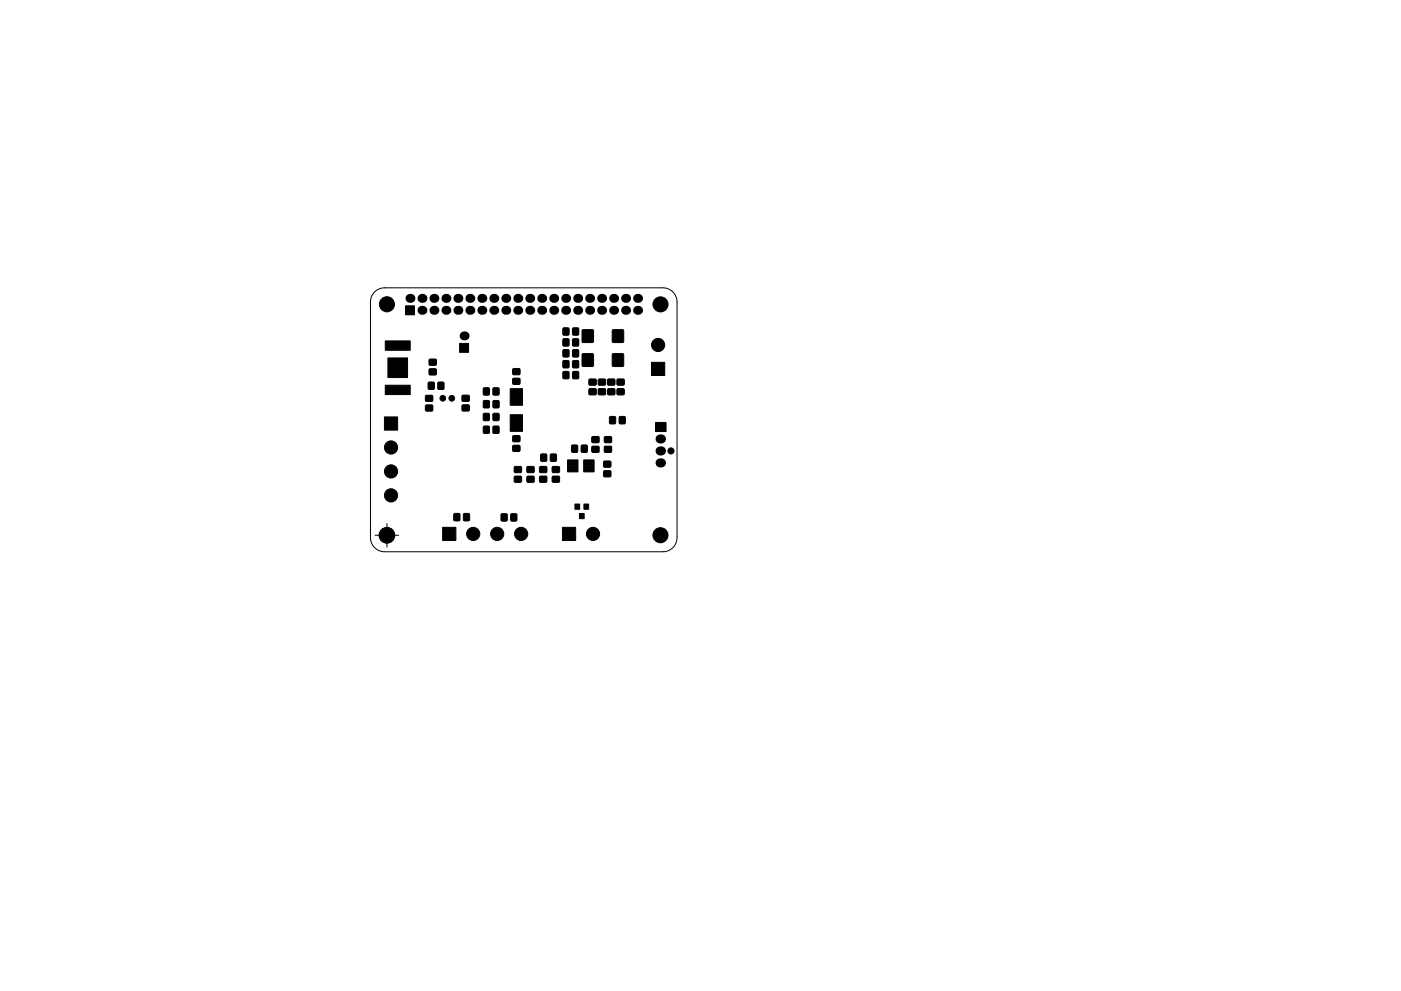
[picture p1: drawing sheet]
<svg xmlns="http://www.w3.org/2000/svg" width="297mm" height="210mm" viewBox="0 0 297 210" stroke-linecap="round" stroke-linejoin="round" font-family="sans-serif">
<g fill="none" stroke="#000" stroke-width=".21">
<path d="M79.4 61.9a3 3 0 0 1 2.1-.8h59a3 3 0 0 1 3 3v50a3 3 0 0 1-3 3h-59a3 3 0 0 1-3-3v-50a3 3 0 0 1 .9-2.2zM79.5 113.6h5M82 111.1v5"/>
<circle cx="82" cy="113.6" r="1.67"/>
</g>
<g fill="#000" stroke="#000" stroke-width=".21">
<path d="M81.7 72.3h5.3v2h-5.3zM82.2 75.9h4.2v4.2h-4.2zM86 64.9h1.9v1.9h-1.9zM91 78.3h1.4l.1 1.2h-1.4zM91 76.3l1.4-.1 .1 1.2-1.4 .1zM97.4 72.9h1.9v1.9h-1.9zM108.8 78.3l1.4-.1v1.2l-1.4 .1zM119.4 69.6h1.2v1.5l-1.2-.1zM119.4 71.9l1.2 .1v1.4l-1.2-.1zM119.4 74.2l1.2 .1v1.4h-1.2zM119.4 76.6h1.2v1.4h-1.2zM119.4 78.9h1.2v1.4h-1.2z"/>
<path d="M121.5 69.6h1.2l-.1 1.5-1.2-.1zM121.5 71.9l1.2 .1-.1 1.4-1.2-.1zM121.5 74.2l1.2 .1-.1 1.4h-1.2zM121.5 76.6h1.2l-.1 1.4h-1.2zM121.5 78.9h1.2l-.1 1.4h-1.2zM123.5 70h2.3l-.1 2.6h-2.2zM123.5 75.1h2.3l-.1 2.6h-2.2zM129.9 70h2.3l-.1 2.6h-2.2zM129.9 75.1h2.3l-.1 2.6h-2.2zM138.1 76.9h2.8v2.8h-2.8zM81.5 88.5h2.8v2.8h-2.8zM81.7 81.7h5.3v2h-5.3z"/>
<path d="M90.3 83.9h1.4v1.2h-1.4zM90.3 86h1.4v1.1l-1.4 .1zM90.8 81.1l1.2 .1v1.4l-1.2-.1zM92.9 81.1l1.2 .1-.1 1.4-1.1-.1zM98 83.9h1.4l.1 1.2h-1.5zM98 86l1.4-.1 .1 1.2-1.5 .1zM102.5 85l1.2 .1v1.4h-1.2zM102.5 87.8h1.2v1.4h-1.2zM102.5 90.5h1.2v1.4h-1.2zM102.5 82.3l1.2 .1v1.4l-1.2-.1zM104.6 85l1.2 .1-.1 1.4h-1.1zM104.6 87.8h1.2l-.1 1.4h-1.1z"/>
<path d="M104.6 90.5h1.2l-.1 1.4h-1.1zM104.6 82.3l1.2 .1-.1 1.4-1.1-.1zM108.8 80.3h1.4v1.2h-1.4zM108.8 94.5h1.4v1.2h-1.4zM108.8 92.5h1.4v1.1l-1.4 .1zM109.1 99h1.4v1.2h-1.4zM108.2 82.5h2.6v3.5h-2.6zM108.2 88h2.6v3.5h-2.6zM111.8 99h1.4v1.2h-1.4zM114.7 96.4h1.2l-.1 1.4h-1.1zM114.5 99h1.4v1.2h-1.4zM116.7 96.4h1.2v1.4h-1.2z"/>
<path d="M117.1 99h1.4l.1 1.2h-1.4zM121.2 94.5h1.2v1.4h-1.2zM120.3 97.6h2.2v.6h-2.2zM120.3 98.2h2.2v.6h-2.2zM120.3 98.9h2.2v.6h-2.2zM120.3 99.5h2.2v.6h-2.2zM123.3 94.5h1.2l-.1 1.4h-1.1zM123.8 99.5h2.2v.6h-2.2zM123.8 98.9h2.2v.6h-2.2zM123.8 98.2h2.2v.6h-2.2zM123.8 97.6h2.2v.6h-2.2zM124.9 80.5h1.4l.1 1.1-1.5 .1z"/>
<path d="M124.9 82.5h1.4l.1 1.2h-1.5zM125.5 92.7h1.4l.1 1.1-1.4 .1zM125.5 94.7h1.4l.1 1.2h-1.4zM126.9 80.5h1.4l.1 1.1-1.5 .1zM126.9 82.5h1.4l.1 1.2h-1.5zM128 99.9h1.4l.1 1.2h-1.4zM128 97.9h1.4l.1 1.1-1.4 .1zM128.2 94.7h1.4v1.2h-1.4zM128.2 92.7h1.4v1.1l-1.4 .1zM128.9 80.5h1.4v1.1l-1.4 .1zM128.9 82.5h1.4v1.2h-1.4zM129.3 88.4l1.2 .1-.1 1.4-1.1-.1z"/>
<path d="M130.9 80.5h1.4v1.1l-1.4 .1zM130.9 82.5h1.4v1.2h-1.4zM131.3 88.4l1.2 .1v1.4l-1.2-.1zM139 89.6h2.2v2h-2.2zM93.8 111.9h2.9v2.8h-2.9zM96.3 109h1.2l-.1 1.5-1.2-.1zM98.3 109h1.2v1.5l-1.2-.1zM106.3 109.1h1.2v1.4h-1.2zM108.3 109.1h1.2v1.4h-1.2zM109.1 101.1h1.4v1.1l-1.4 .1zM111.8 101.1h1.4v1.1l-1.4 .1zM114.5 101.1h1.4v1.1l-1.4 .1z"/>
<path d="M117.1 101.1h1.4l.1 1.1-1.4 .1zM119.2 111.9h2.9v2.8h-2.9zM121.9 106.9h1v1.1h-1zM122.8 108.9h1v1.1h-1zM123.8 106.9h1v1.1h-1z"/>
<circle cx="82" cy="64.6" r="1.6"/>
<circle cx="139.5" cy="73.2" r="1.4"/>
<circle cx="140" cy="64.6" r="1.6"/>
<circle cx="82.9" cy="94.9" r="1.4"/>
<circle cx="93.9" cy="84.5" r=".6"/>
<circle cx="95.8" cy="84.5" r=".6"/>
<circle cx="142.3" cy="95.7" r=".65"/>
<circle cx="82" cy="113.6" r="1.6"/>
<circle cx="82.9" cy="105.1" r="1.4"/>
<circle cx="82.9" cy="100" r="1.4"/>
<circle cx="100.3" cy="113.3" r="1.4"/>
<circle cx="105.4" cy="113.3" r="1.4"/>
<circle cx="110.5" cy="113.3" r="1.4"/>
<circle cx="125.7" cy="113.3" r="1.4"/>
<circle cx="140" cy="113.6" r="1.6"/>
</g>
<path d="M139.9 98.2h.3M139.9 95.7h.3M139.9 93.1h.3" fill="none" stroke="#000" stroke-width="1.9"/>
<g fill="#000">
<circle cx="86.9" cy="63.3" r=".95"/>
<circle cx="89.5" cy="63.3" r=".95"/>
<circle cx="89.5" cy="65.8" r=".95"/>
<circle cx="92" cy="63.3" r=".95"/>
<circle cx="92" cy="65.8" r=".95"/>
<circle cx="94.5" cy="63.3" r=".95"/>
<circle cx="94.5" cy="65.8" r=".95"/>
<circle cx="97.1" cy="63.3" r=".95"/>
<circle cx="97.1" cy="65.8" r=".95"/>
<circle cx="98.4" cy="71.3" r=".95"/>
<circle cx="99.6" cy="63.3" r=".95"/>
<circle cx="99.6" cy="65.8" r=".95"/>
<circle cx="102.2" cy="63.3" r=".95"/>
<circle cx="102.2" cy="65.8" r=".95"/>
<circle cx="104.7" cy="63.3" r=".95"/>
<circle cx="104.7" cy="65.8" r=".95"/>
<circle cx="107.2" cy="65.8" r=".95"/>
<circle cx="107.2" cy="63.3" r=".95"/>
<circle cx="109.8" cy="63.3" r=".95"/>
<circle cx="109.8" cy="65.8" r=".95"/>
<circle cx="112.3" cy="63.3" r=".95"/>
<circle cx="112.3" cy="65.8" r=".95"/>
<circle cx="114.9" cy="63.3" r=".95"/>
<circle cx="114.9" cy="65.8" r=".95"/>
<circle cx="117.4" cy="65.8" r=".95"/>
<circle cx="117.4" cy="63.3" r=".95"/>
<circle cx="119.9" cy="65.8" r=".95"/>
<circle cx="119.9" cy="63.3" r=".95"/>
<circle cx="122.5" cy="63.3" r=".95"/>
<circle cx="122.5" cy="65.8" r=".95"/>
<circle cx="125" cy="63.3" r=".95"/>
<circle cx="125" cy="65.8" r=".95"/>
<circle cx="127.6" cy="63.3" r=".95"/>
<circle cx="127.6" cy="65.8" r=".95"/>
<circle cx="130.1" cy="63.3" r=".95"/>
<circle cx="130.1" cy="65.8" r=".95"/>
<circle cx="132.6" cy="63.3" r=".95"/>
<circle cx="132.6" cy="65.8" r=".95"/>
<circle cx="135.2" cy="65.8" r=".95"/>
<circle cx="135.2" cy="63.3" r=".95"/>
</g>
</svg>
